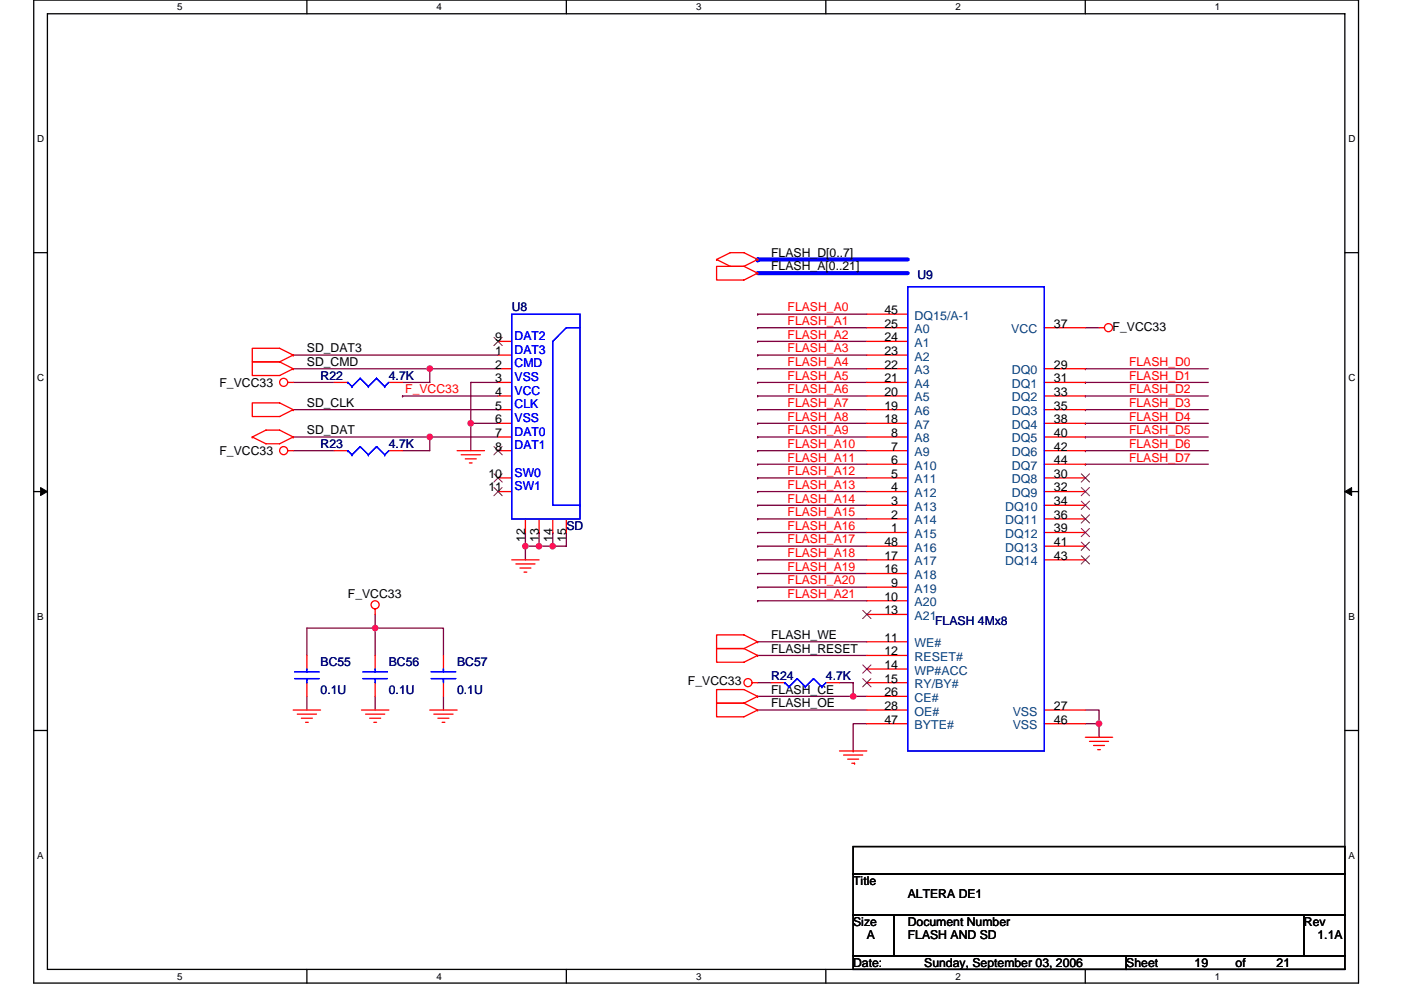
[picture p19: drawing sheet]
<svg xmlns="http://www.w3.org/2000/svg" width="297mm" height="210mm" viewBox="0 0 297 210" stroke-linecap="round" stroke-linejoin="round" font-family="sans-serif">
<defs><g id="words">
<g font-size="2.6">
<text x="163.5" y="57.4">FLASH_A[0..21]</text>
<text x="163.5" y="54.5">FLASH_D[0..7]</text>
<text x="187.5" y="66.6">45</text>
<text x="187.5" y="69.5">25</text>
<text x="223.5" y="69.5">37</text>
<text x="235.9" y="70.1">F_VCC33</text>
<text x="65.1" y="77.6">SD_CMD</text>
<text x="65.1" y="74.7">SD_DAT3</text>
<text x="105" y="75.3">1</text>
<text x="105" y="72.4">9</text>
<text x="187.5" y="75.3">23</text>
<text x="187.5" y="72.4">24</text>
<text x="46.5" y="82">F_VCC33</text>
<text x="105" y="78.2">2</text>
<text x="105" y="81.1">3</text>
<text x="105" y="84">4</text>
<text x="187.5" y="84">20</text>
<text x="187.5" y="81.1">21</text>
<text x="187.5" y="78.2">22</text>
<text x="223.5" y="84">33</text>
<text x="223.5" y="81.1">31</text>
<text x="223.5" y="78.2">29</text>
<text x="65.1" y="86.3">SD_CLK</text>
<text x="105" y="86.9">5</text>
<text x="105" y="89.8">6</text>
<text x="187.5" y="89.8">18</text>
<text x="187.5" y="86.9">19</text>
<text x="223.5" y="89.8">38</text>
<text x="223.5" y="86.9">35</text>
<text x="65.1" y="92.1">SD_DAT</text>
<text x="105" y="92.7">7</text>
<text x="105" y="95.6">8</text>
<text x="189" y="95.6">7</text>
<text x="189" y="92.7">8</text>
<text x="223.5" y="95.6">42</text>
<text x="223.5" y="92.7">40</text>
<text x="46.5" y="96.5">F_VCC33</text>
<text x="103.5" y="101.3">10</text>
<text x="189" y="101.3">5</text>
<text x="189" y="98.4">6</text>
<text x="223.5" y="98.4">44</text>
<text x="223.5" y="101.3">30</text>
<text x="103.5" y="104.2">11</text>
<text x="189" y="107.1">3</text>
<text x="189" y="104.2">4</text>
<text x="223.5" y="104.2">32</text>
<text x="223.5" y="107.1">34</text>
<text x="189" y="112.9">1</text>
<text x="189" y="110">2</text>
<text x="223.5" y="112.9">39</text>
<text x="223.5" y="110">36</text>
<text x="111.4" y="115" transform="rotate(-90 111.4 115)">12</text>
<text x="114.3" y="115" transform="rotate(-90 114.3 115)">13</text>
<text x="117.2" y="115" transform="rotate(-90 117.2 115)">14</text>
<text x="120.1" y="115" transform="rotate(-90 120.1 115)">15</text>
<text x="187.5" y="118.7">17</text>
<text x="187.5" y="115.8">48</text>
<text x="223.5" y="118.7">43</text>
<text x="223.5" y="115.8">41</text>
<text x="187.5" y="121.6">16</text>
<text x="189" y="124.5">9</text>
<text x="73.8" y="126.9">F_VCC33</text>
<text x="187.5" y="127.4">10</text>
<text x="187.5" y="130.3">13</text>
<text x="163.5" y="135.6">FLASH_WE</text>
<text x="187.5" y="136.1">11</text>
<text x="163.5" y="138.5">FLASH_RESET</text>
<text x="187.5" y="139">12</text>
<text x="187.5" y="141.9">14</text>
<text x="145.9" y="145.4">F_VCC33</text>
<text x="163.5" y="147.1">FLASH_CE</text>
<text x="187.5" y="144.8">15</text>
<text x="187.5" y="147.7">26</text>
<text x="163.5" y="150">FLASH_OE</text>
<text x="187.5" y="153.5">47</text>
<text x="187.5" y="150.6">28</text>
<text x="223.5" y="153.5">46</text>
<text x="223.5" y="150.6">27</text>
<text x="180.9" y="187.7">Title</text>
<text x="192.5" y="190.6">ALTERA DE1</text>
<text x="180.9" y="196.4">Size</text>
<text x="192.5" y="196.4">Document Number</text>
<text x="276.5" y="196.4">Rev</text>
<text x="183.8" y="199.3">A</text>
<text x="192.5" y="199.3">FLASH AND SD</text>
<text x="279.3" y="199.3">1.1A</text>
<text x="180.9" y="205">Date:</text>
<text x="196" y="205">Sunday, September 03, 2006</text>
<text x="238.8" y="205">Sheet</text>
<text x="253.3" y="205">19</text>
<text x="262" y="205">of</text>
<text x="270.7" y="205">21</text>
</g>
<g font-size="2.6" fill="#000080">
<text x="194.5" y="59.1">U9</text>
<text x="108.5" y="66.1">U8</text>
<text x="68" y="80.5">R22</text>
<text x="82.4" y="80.5">4.7K</text>
<text x="68" y="95">R23</text>
<text x="82.4" y="95">4.7K</text>
<text x="120.1" y="112.4">SD</text>
<text x="198.3" y="132.7">FLASH 4Mx8</text>
<text x="68" y="141.4">BC55</text>
<text x="82.4" y="141.4">BC56</text>
<text x="96.9" y="141.4">BC57</text>
<text x="68" y="147.1">0.1U</text>
<text x="82.4" y="147.1">0.1U</text>
<text x="96.9" y="147.1">0.1U</text>
<text x="163.5" y="144.2">R24</text>
<text x="175.1" y="144.2">4.7K</text>
</g>
<g font-size="2.6" fill="#f00">
<text x="167" y="68.9">FLASH_A1</text>
<text x="167" y="66.1">FLASH_A0</text>
<text x="167" y="71.8">FLASH_A2</text>
<text x="167" y="77.6">FLASH_A4</text>
<text x="167" y="74.7">FLASH_A3</text>
<text x="239.4" y="77.6">FLASH_D0</text>
<text x="85.9" y="83.4">F_VCC33</text>
<text x="167" y="83.4">FLASH_A6</text>
<text x="167" y="80.5">FLASH_A5</text>
<text x="239.4" y="83.4">FLASH_D2</text>
<text x="239.4" y="80.5">FLASH_D1</text>
<text x="167" y="89.2">FLASH_A8</text>
<text x="167" y="86.3">FLASH_A7</text>
<text x="239.4" y="89.2">FLASH_D4</text>
<text x="239.4" y="86.3">FLASH_D3</text>
<text x="167" y="95">FLASH_A10</text>
<text x="167" y="92.1">FLASH_A9</text>
<text x="239.4" y="95">FLASH_D6</text>
<text x="239.4" y="92.1">FLASH_D5</text>
<text x="167" y="100.8">FLASH_A12</text>
<text x="167" y="97.9">FLASH_A11</text>
<text x="239.4" y="97.9">FLASH_D7</text>
<text x="167" y="106.6">FLASH_A14</text>
<text x="167" y="103.7">FLASH_A13</text>
<text x="167" y="112.4">FLASH_A16</text>
<text x="167" y="109.5">FLASH_A15</text>
<text x="167" y="115.3">FLASH_A17</text>
<text x="167" y="118.2">FLASH_A18</text>
<text x="167" y="124">FLASH_A20</text>
<text x="167" y="121.1">FLASH_A19</text>
<text x="167" y="126.9">FLASH_A21</text>
</g>
<g font-size="2.6" fill="#004080">
<text x="193.9" y="67.8">DQ15/A-1</text>
<text x="193.9" y="70.7">A0</text>
<text x="214.4" y="70.7">VCC</text>
<text x="193.9" y="76.5">A2</text>
<text x="193.9" y="73.6">A1</text>
<text x="193.9" y="82.3">A4</text>
<text x="193.9" y="79.4">A3</text>
<text x="214.6" y="82.3">DQ1</text>
<text x="214.6" y="79.4">DQ0</text>
<text x="193.9" y="88.1">A6</text>
<text x="193.9" y="85.2">A5</text>
<text x="214.6" y="88.1">DQ3</text>
<text x="214.6" y="85.2">DQ2</text>
<text x="193.9" y="93.9">A8</text>
<text x="193.9" y="91">A7</text>
<text x="214.6" y="93.9">DQ5</text>
<text x="214.6" y="91">DQ4</text>
<text x="193.9" y="99.6">A10</text>
<text x="193.9" y="96.8">A9</text>
<text x="214.6" y="99.6">DQ7</text>
<text x="214.6" y="96.8">DQ6</text>
<text x="193.9" y="105.4">A12</text>
<text x="193.9" y="102.5">A11</text>
<text x="214.6" y="105.4">DQ9</text>
<text x="214.6" y="102.5">DQ8</text>
<text x="193.9" y="111.2">A14</text>
<text x="193.9" y="108.3">A13</text>
<text x="213.1" y="111.2">DQ11</text>
<text x="213.1" y="108.3">DQ10</text>
<text x="193.9" y="114.1">A15</text>
<text x="193.9" y="119.9">A17</text>
<text x="193.9" y="117">A16</text>
<text x="213.1" y="119.9">DQ14</text>
<text x="213.1" y="117">DQ13</text>
<text x="213.1" y="114.1">DQ12</text>
<text x="193.9" y="125.7">A19</text>
<text x="193.9" y="122.8">A18</text>
<text x="193.9" y="128.6">A20</text>
<text x="193.9" y="131.5">A21</text>
<text x="193.9" y="137.3">WE#</text>
<text x="193.9" y="140.2">RESET#</text>
<text x="193.9" y="143.1">WP#ACC</text>
<text x="193.9" y="146">RY/BY#</text>
<text x="193.9" y="148.9">CE#</text>
<text x="193.9" y="154.7">BYTE#</text>
<text x="193.9" y="151.8">OE#</text>
<text x="214.7" y="154.7">VSS</text>
<text x="214.7" y="151.8">VSS</text>
</g>
<g font-size="2.6" fill="#00f">
<text x="109.1" y="75">DAT3</text>
<text x="109.1" y="72.1">DAT2</text>
<text x="109.1" y="77.9">CMD</text>
<text x="109.1" y="80.8">VSS</text>
<text x="109.1" y="83.7">VCC</text>
<text x="109.1" y="89.5">VSS</text>
<text x="109.1" y="86.6">CLK</text>
<text x="109.1" y="95.3">DAT1</text>
<text x="109.1" y="92.4">DAT0</text>
<text x="109.1" y="101.1">SW0</text>
<text x="109.1" y="104">SW1</text>
</g>
<g font-size="2.1">
<text x="37.5" y="2.2">5</text>
<text x="92.6" y="2.2">4</text>
<text x="147.6" y="2.2">3</text>
<text x="202.6" y="2.2">2</text>
<text x="257.6" y="2.2">1</text>
<text x="7.9" y="30.1">D</text>
<text x="285.9" y="30.1">D</text>
<text x="7.9" y="80.8">C</text>
<text x="285.9" y="80.8">C</text>
<text x="7.9" y="131.4">B</text>
<text x="285.9" y="131.4">B</text>
<text x="7.9" y="182.1">A</text>
<text x="285.9" y="182.1">A</text>
<text x="37.5" y="207.8">5</text>
<text x="92.6" y="207.8">4</text>
<text x="147.6" y="207.8">3</text>
<text x="202.6" y="207.8">2</text>
<text x="257.6" y="207.8">1</text>
</g>
</g></defs>
<path d="M7.2 0h280.8v208.5h-280.8zM10.1 2.9h275v202.7h-275z" fill="none" stroke="#000" stroke-width=".28"/>
<g fill="#fff">
<path d="M37.5 .3h1.2v2.3h-1.2z"/>
<path d="M37.5 205.9h1.2v2.3h-1.2z"/>
</g>
<path d="M65.1 0v2.9M65.1 205.6v2.9" fill="none" stroke="#000" stroke-width=".28"/>
<g fill="#fff">
<path d="M92.6 .3h1.1v2.3h-1.1z"/>
<path d="M92.6 205.9h1.1v2.3h-1.1z"/>
</g>
<path d="M120.1 0v2.9M120.1 205.6v2.9" fill="none" stroke="#000" stroke-width=".28"/>
<g fill="#fff">
<path d="M147.6 .3h1.1v2.3h-1.1z"/>
<path d="M147.6 205.9h1.1v2.3h-1.1z"/>
</g>
<path d="M175.1 0v2.9M175.1 205.6v2.9" fill="none" stroke="#000" stroke-width=".28"/>
<g fill="#fff">
<path d="M202.6 .3h1.1v2.3h-1.1z"/>
<path d="M202.6 205.9h1.1v2.3h-1.1z"/>
</g>
<path d="M230.1 0v2.9M230.1 205.6v2.9" fill="none" stroke="#000" stroke-width=".28"/>
<g fill="#fff">
<path d="M257.6 .3h1.2v2.3h-1.2z"/>
<path d="M257.6 205.9h1.2v2.3h-1.2z"/>
<path d="M7.9 28.3h1.5v2.3h-1.5z"/>
<path d="M285.9 28.3h1.5v2.3h-1.5z"/>
<path d="M7.9 78.9h1.5v2.3h-1.5z"/>
<path d="M285.9 78.9h1.5v2.3h-1.5z"/>
</g>
<path d="M7.2 53.6h2.9M285.1 53.6h2.9" fill="none" stroke="#000" stroke-width=".28"/>
<g fill="#fff">
<path d="M7.9 129.6h1.4v2.3h-1.4z"/>
<path d="M285.9 129.6h1.3v2.3h-1.3z"/>
</g>
<path d="M7.2 104.3h2.9M285.1 104.3h2.9" fill="none" stroke="#000" stroke-width=".28"/>
<path d="M8.6 103.4l1.5 .9-1.5 .8zM285.1 104.3l1.5-.9v1.7z" fill="#000" stroke="#000" stroke-width=".21"/>
<g fill="#fff">
<path d="M7.9 180.3h1.4v2.3h-1.4z"/>
<path d="M285.9 180.3h1.4v2.3h-1.4z"/>
</g>
<path d="M7.2 154.9h2.9M285.1 154.9h2.9M180.9 179.6h104.2v5.7h-104.2zM180.9 185.3h104.2v8.7h-104.2zM180.9 194h8.7v8.7h-8.7zM189.6 194h86.9v8.7h-86.9zM276.5 194h8.6v8.7h-8.6zM180.9 202.7h57.9v2.9h-57.9zM238.8 202.7h46.3v2.9h-46.3z" fill="none" stroke="#000" stroke-width=".28"/>
<path d="M160.6 57.9h31.9M160.6 55h.1M160.6 55h31.9" fill="none" stroke="#00f" stroke-width=".87"/>
<g fill="none" stroke="#800040" stroke-width=".28">
<path d="M62.2 75.3h43.4M62.2 78.2h28.9M91.1 78.2v2.9h-5.8M91.1 78.2h.1M91.1 78.2h14.5M160.6 69.5h.1M160.6 66.6h.1M160.6 78.2h.1M160.6 75.3h.1M160.6 72.4h.1M160.6 78.2h23.2M160.6 69.5h23.2"/>
<path d="M160.6 66.6h23.2M160.6 75.3h23.2M160.6 72.4h23.2M230.1 78.2h.1M230.1 69.5h2.9M230.1 78.2h26.1M62.2 86.9h43.4M62.2 95.6h8.7M62.2 81.1h8.7M62.2 92.7h28.9M85.3 84h.1M85.3 84h20.3"/>
<path d="M91.1 92.7h.1M91.1 92.7v2.9h-5.8M91.1 92.7h14.5M99.8 89.8h.1M99.8 89.8v5.8M99.8 89.8h5.8M105.6 81.1h-5.8v8.7M160.6 98.5h.1M160.6 95.6h.1M160.6 92.7h.1M160.6 89.8h.1M160.6 86.9h.1"/>
<path d="M160.6 84h.1M160.6 81.1h.1M160.6 89.8h23.2M160.6 84h23.2M160.6 92.7h23.2M160.6 98.5h23.2M160.6 95.6h23.2M160.6 86.9h23.2M160.6 81.1h23.2M230.1 98.5h.1M230.1 95.6h.1M230.1 92.7h.1"/>
<path d="M230.1 89.8h.1M230.1 86.9h.1M230.1 84h.1M230.1 81.1h.1M230.1 89.8h26.1M230.1 84h26.1M230.1 92.7h26.1M230.1 98.5h26.1M230.1 95.6h26.1M230.1 86.9h26.1M230.1 81.1h26.1M111.4 112.9v2.9"/>
<path d="M111.4 115.8h.1M111.4 115.8v2.9M111.4 115.8h2.9M114.3 112.9v2.9h2.9M114.3 112.9h.1M117.2 112.9h.1M117.2 112.9v2.9M120.1 112.9v2.9h-2.9M160.6 115.8h.1M160.6 112.9h.1M160.6 110.1h.1M160.6 107.2h.1"/>
<path d="M160.6 104.3h.1M160.6 101.4h.1M160.6 118.7h.1M160.6 115.8h23.2M160.6 112.9h23.2M160.6 110.1h23.2M160.6 107.2h23.2M160.6 104.3h23.2M160.6 101.4h23.2M160.6 118.7h23.2M79.5 133.2h-14.4v5.8M79.5 133.2h.1"/>
<path d="M79.5 133.2h14.5v5.8M79.5 130.3v2.9M79.5 133.2v5.8M160.6 124.5h.1M160.6 121.6h.1M160.6 127.4h.1M160.6 139h23.2M160.6 136.1h23.2M160.6 124.5h23.2M160.6 121.6h23.2M160.6 127.4h23.2M65.1 147.7v2.9"/>
<path d="M79.5 147.7v2.9M94 147.7v2.9M160.6 150.6h23.2M160.6 144.8h2.9M160.6 147.7h20.3M178 144.8h2.9v2.9M180.9 147.7h.1M180.9 159.3h.1M180.9 147.7h2.9M183.8 153.5h-2.9v5.8M230.1 150.6h2.9v2.9M230.1 153.5h2.9v2.9"/>
<path d="M233 153.5h.1"/>
</g>
<g fill="#f0f" stroke="#f0f" stroke-width=".28">
<circle cx="180.9" cy="147.7" r=".57"/>
<circle cx="99.8" cy="89.8" r=".57"/>
<circle cx="91.1" cy="92.7" r=".57"/>
<circle cx="79.5" cy="133.2" r=".57"/>
<circle cx="91.1" cy="78.2" r=".57"/>
<circle cx="114.3" cy="115.8" r=".57"/>
<circle cx="117.2" cy="115.8" r=".57"/>
<circle cx="111.4" cy="115.8" r=".57"/>
<circle cx="233" cy="153.5" r=".57"/>
</g>
<g fill="none" stroke="#f00" stroke-width=".28">
<path d="M151.9 55l2.9 1.5h2.9M151.9 55h.1M151.9 55l2.9-1.4h2.9l2.9 1.4M157.7 56.5h-5.8v2.9h5.8l2.9-1.5M157.7 56.5l2.9 1.4M160.6 57.9h.1M160.6 55h.1M160.6 55l-2.9 1.5M59.3 76.8h-5.8v2.9h5.8l2.9-1.5M59.3 76.8l2.9 1.4M62.2 78.2h.1M62.2 75.3l-2.9-1.4h-5.8v2.9h5.8"/>
<path d="M62.2 75.3h.1M62.2 75.3l-2.9 1.5M105.6 78.2h2.9M105.6 75.3h2.9M105.6 72.4h2.9M183.8 78.2h8.7M183.8 75.3h8.7M183.8 72.4h8.7M183.8 66.6h8.7M183.8 69.5h8.7M221.4 78.2h8.7M221.4 69.5h8.7"/>
<path d="M233 69.5h1.2M53.5 85.4h5.8l2.9 1.5-2.9 1.4h-5.8zM53.5 92.7l2.9 1.4h2.9l2.9-1.4M53.5 92.7h.1M53.5 92.7l2.9-1.5h2.9l2.9 1.5M61 95.6h1.2M61 81.1h1.2M62.2 86.9h.1M62.2 92.7h.1M70.9 95.6h2.9M70.9 81.1h2.9M82.4 95.6h2.9"/>
<path d="M82.4 81.1h2.9M96.9 95.6h5.8M97.8 96.5h4.1M98.7 97.3h2.3M99.5 98.2h.6M105.6 95.6h2.9M105.6 92.7h2.9M105.6 89.8h2.9M105.6 86.9h2.9M105.6 84h2.9M105.6 81.1h2.9M183.8 95.6h8.7"/>
<path d="M183.8 98.5h8.7M183.8 92.7h8.7M183.8 89.8h8.7M183.8 86.9h8.7M183.8 84h8.7M183.8 81.1h8.7M221.4 95.6h8.7M221.4 98.5h8.7M221.4 92.7h8.7M221.4 89.8h8.7M221.4 86.9h8.7M221.4 84h8.7"/>
<path d="M221.4 81.1h8.7M105.6 104.3h2.9M105.6 101.4h2.9M108.5 118.7h5.8M109.4 119.6h4M111.4 110.1v2.8M114.3 110.1v2.8M117.2 110.1v2.8M120.1 110.1v2.8M183.8 112.9h8.7M183.8 110.1h8.7M183.8 107.2h8.7"/>
<path d="M183.8 104.3h8.7M183.8 101.4h8.7M183.8 118.7h8.7M183.8 115.8h8.7M221.4 112.9h8.7M221.4 110.1h8.7M221.4 107.2h8.7M221.4 104.3h8.7M221.4 101.4h8.7M221.4 118.7h8.7M221.4 115.8h8.7M65.1 139v2.9"/>
<path d="M79.5 129.2v1.1M79.5 139v2.9M94 139v2.9M110.2 120.5h2.4M111.1 121.3h.6M157.7 137.6h-5.8v2.9h5.8l2.9-1.5M157.7 137.6l2.9 1.4M160.6 139h.1M160.6 136.1l-2.9-1.4h-5.8v2.9h5.8M160.6 136.1h.1M160.6 136.1l-2.9 1.5M183.8 124.5h8.7"/>
<path d="M183.8 127.4h8.7M183.8 136.1h8.7M183.8 139h8.7M183.8 130.3h8.7M183.8 121.6h8.7M62.2 150.6h5.8M63 151.5h4.1M63.9 152.3h2.3M64.8 153.2h.6M65.1 144.8v2.9M76.6 150.6h5.8M77.5 151.5h4.1"/>
<path d="M78.4 152.3h2.3M79.3 153.2h.5M79.5 144.8v2.9M91.1 150.6h5.8M92 151.5h4.1M92.9 152.3h2.3M93.7 153.2h.6M94 144.8v2.9M157.7 149.1h-5.8v2.9h5.8l2.9-1.4M157.7 149.1l2.9 1.5M159.5 144.8h1.1M160.6 147.7l-2.9-1.4h-5.8v2.8h5.8"/>
<path d="M160.6 147.7h.1M160.6 150.6h.1M160.6 147.7l-2.9 1.4M163.5 144.8h2.9M175.1 144.8h2.9M178 159.3h5.8M183.8 141.9h8.7M183.8 144.8h8.7M183.8 153.5h8.7M183.8 150.6h8.7M183.8 147.7h8.7M221.4 153.5h8.7"/>
<path d="M221.4 150.6h8.7M230.1 156.4h5.8M231 157.2h4M231.9 158.1h2.3M232.7 159h.6M178.9 160.1h4M179.7 161h2.4M180.6 161.9h.6M181.2 161.9h.1"/>
<circle cx="235" cy="69.5" r=".86"/>
<circle cx="60.1" cy="81.1" r=".86"/>
<circle cx="60.1" cy="95.6" r=".86"/>
<circle cx="79.5" cy="128.3" r=".86"/>
<circle cx="158.6" cy="144.8" r=".86"/>
</g>
<g fill="none" stroke="#00f" stroke-width=".28">
<path d="M108.5 66.6h14.5v43.5h-14.5zM123 69.5h-2.9l-2.9 2.9v34.8h5.8M192.5 60.8h28.9v98.5h-28.9zM73.8 95.6h.1M73.8 81.1h.1M73.8 95.6l.8 .9M73.8 81.1l.8 .9M74.6 96.5h.1M74.6 82h.1M76.4 94.7h.1M76.4 80.2h.1M76.4 94.7l1.7 1.8"/>
<path d="M76.4 94.7l-1.8 1.8M76.4 80.2l1.7 1.8M76.4 80.2l-1.8 1.8M78.1 96.5h.1M78.1 82h.1M79.8 94.7h.1M79.8 80.2h.1M79.8 94.7l1.8 1.8M79.8 94.7l-1.7 1.8M79.8 80.2l1.8 1.8M79.8 80.2l-1.7 1.8M81.6 96.5h.1"/>
<path d="M81.6 82h.1M82.4 95.6l-.8 .9M82.4 81.1l-.8 .9M123 107.2h.1M62.5 143.9h5.2M62.5 142.5h5.2M65.1 141.9v.6M65.1 143.9h.1M65.1 143.9v.9M76.9 143.9h5.2M76.9 142.5h5.2M79.5 141.9v.6"/>
<path d="M79.5 143.9h.1M79.5 143.9v.9M91.4 143.9h5.2M91.4 142.5h5.2M94 141.9v.6M94 143.9h.1M94 143.9v.9M166.4 144.8h.1M166.4 144.8l.9 .9M167.3 145.7h.1M169 143.9h.1M169 143.9l1.7 1.8"/>
<path d="M169 143.9l-1.7 1.8M170.7 145.7h.1M172.5 143.9h.1M172.5 143.9l1.7 1.8M172.5 143.9l-1.8 1.8M174.2 145.7h.1M175.1 144.8l-.9 .9"/>
</g>
<g fill="none" stroke="#804000" stroke-width=".21">
<path d="M104.7 71.5l1.8 1.8M106.5 71.5l-1.8 1.8M104.7 94.7l1.8 1.8M106.5 94.7l-1.8 1.8M104.7 100.5l1.8 1.8M104.7 103.4l1.8 1.8M106.5 100.5l-1.8 1.8M106.5 103.4l-1.8 1.8M229.3 117.9l1.7 1.7M229.3 115l1.7 1.7M229.3 112.1l1.7 1.7M229.3 109.2l1.7 1.8"/>
<path d="M229.3 106.3l1.7 1.8M229.3 103.4l1.7 1.8M229.3 100.5l1.7 1.8M231 117.9l-1.8 1.7M231 115l-1.8 1.7M231 112.1l-1.8 1.7M231 109.2l-1.8 1.8M231 106.3l-1.8 1.8M231 103.4l-1.8 1.8M231 100.5l-1.8 1.8M182.9 129.5l1.8 1.7M184.7 129.5l-1.8 1.7"/>
<path d="M182.9 141l1.8 1.8M182.9 143.9l1.8 1.8M184.7 141l-1.8 1.8M184.7 143.9l-1.8 1.8"/>
</g>
<use href="#words"/>
</svg>
